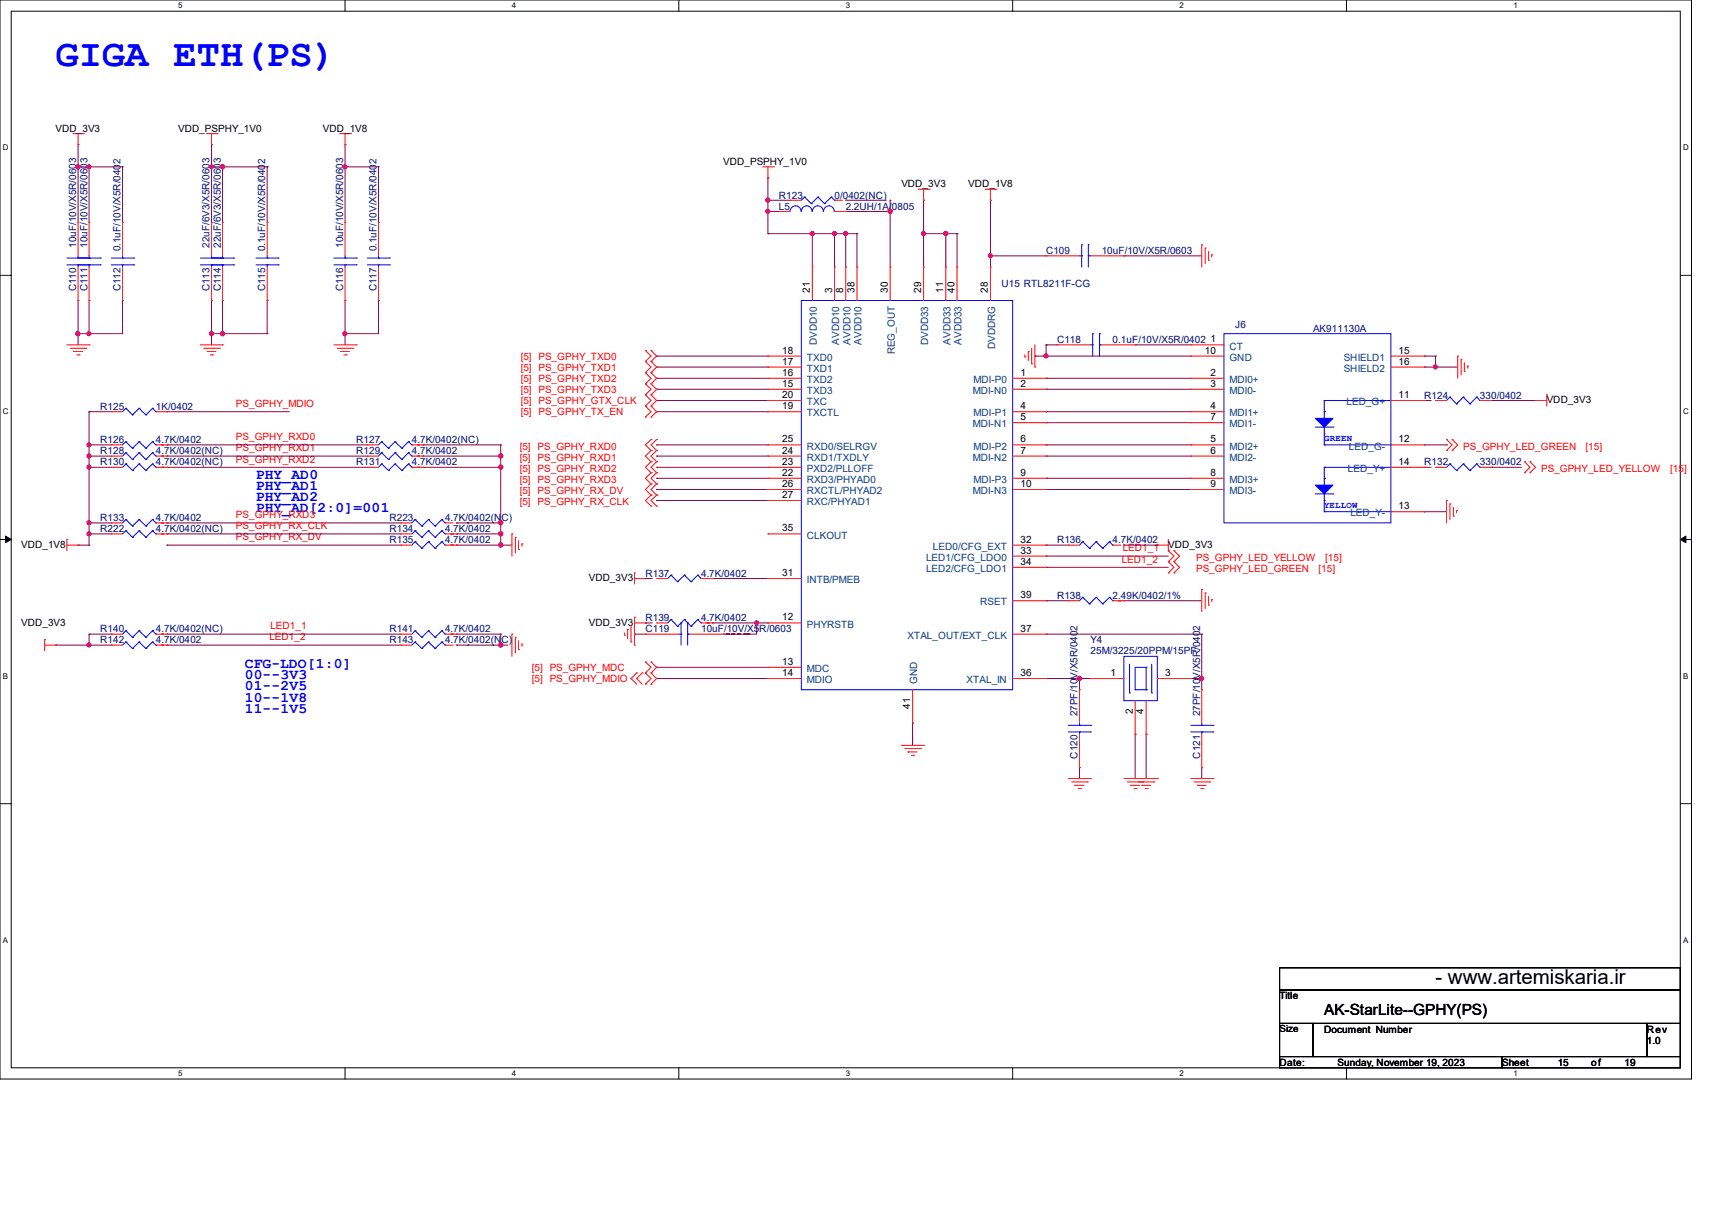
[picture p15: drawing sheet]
<svg xmlns="http://www.w3.org/2000/svg" width="297mm" height="210mm" viewBox="0 0 297 210" stroke-linecap="round" stroke-linejoin="round" font-family="sans-serif">
<defs><g id="words">
<text font-size="6.7" fill="#00f" x="9.7" y="11.4">GIGA ETH(PS)</text>
<text font-size="3.6" x="249" y="170.8">- www.artemiskaria.ir</text>
<text font-size="2.7" x="229.7" y="176.1">AK-StarLite--GPHY(PS)</text>
<g font-size="2.5" fill="#00f">
<text x="44.4" y="83.2">PHY_AD0</text>
<text x="44.4" y="85.1">PHY_AD1</text>
<text x="44.4" y="87">PHY_AD2</text>
<text x="44.4" y="88.9">PHY_AD[2:0]=001</text>
<text x="42.5" y="119.8">01--2V5</text>
<text x="42.5" y="117.9">00--3V3</text>
<text x="42.5" y="116">CFG-LDO[1:0]</text>
<text x="42.5" y="123.7">11--1V5</text>
<text x="42.5" y="121.8">10--1V8</text>
</g>
<g font-size="1.7">
<text x="9.7" y="22.9">VDD_3V3</text>
<text x="30.9" y="22.9">VDD_PSPHY_1V0</text>
<text x="56" y="22.9">VDD_1V8</text>
<text x="125.5" y="28.7">VDD_PSPHY_1V0</text>
<text x="156.4" y="32.5">VDD_3V3</text>
<text x="168" y="32.5">VDD_1V8</text>
<text x="140.5" y="50.8" transform="rotate(-90 140.5 50.8)">21</text>
<text x="144.4" y="50.8" transform="rotate(-90 144.4 50.8)">3</text>
<text x="146.3" y="50.8" transform="rotate(-90 146.3 50.8)">8</text>
<text x="148.2" y="50.8" transform="rotate(-90 148.2 50.8)">38</text>
<text x="154" y="50.8" transform="rotate(-90 154 50.8)">30</text>
<text x="159.8" y="50.8" transform="rotate(-90 159.8 50.8)">29</text>
<text x="163.7" y="50.8" transform="rotate(-90 163.7 50.8)">11</text>
<text x="165.6" y="50.8" transform="rotate(-90 165.6 50.8)">40</text>
<text x="171.4" y="50.8" transform="rotate(-90 171.4 50.8)">28</text>
<text x="210" y="59.4">1</text>
<text x="135.7" y="61.4">18</text>
<text x="135.7" y="63.3">17</text>
<text x="135.7" y="65.2">16</text>
<text x="177" y="65.2">1</text>
<text x="209" y="61.4">10</text>
<text x="210" y="65.2">2</text>
<text x="242.6" y="61.4">15</text>
<text x="242.6" y="63.3">16</text>
<text x="135.7" y="67.1">15</text>
<text x="135.7" y="71">19</text>
<text x="135.7" y="69.1">20</text>
<text x="177" y="67.1">2</text>
<text x="177" y="71">4</text>
<text x="210" y="71">4</text>
<text x="210" y="67.1">3</text>
<text x="242.6" y="69.1">11</text>
<text x="268.3" y="70">VDD_3V3</text>
<text x="135.7" y="76.8">25</text>
<text x="177" y="72.9">5</text>
<text x="177" y="76.8">6</text>
<text x="210" y="76.8">5</text>
<text x="210" y="72.9">7</text>
<text x="242.6" y="76.8">12</text>
<text x="135.7" y="78.7">24</text>
<text x="135.7" y="80.7">23</text>
<text x="135.7" y="82.6">22</text>
<text x="177" y="78.7">7</text>
<text x="177" y="82.6">9</text>
<text x="210" y="82.6">8</text>
<text x="210" y="78.7">6</text>
<text x="242.6" y="80.7">14</text>
<text x="135.7" y="84.5">26</text>
<text x="135.7" y="86.4">27</text>
<text x="177" y="84.5">10</text>
<text x="210" y="84.5">9</text>
<text x="242.6" y="88.4">13</text>
<text x="3.7" y="95">VDD_1V8</text>
<text x="135.7" y="92.2">35</text>
<text x="177" y="94.2">32</text>
<text x="202.7" y="95">VDD_3V3</text>
<text x="102.1" y="100.8">VDD_3V3</text>
<text x="135.7" y="100">31</text>
<text x="177" y="96.1">33</text>
<text x="177" y="98">34</text>
<text x="135.7" y="107.7">12</text>
<text x="177" y="103.8">39</text>
<text x="3.7" y="108.6">VDD_3V3</text>
<text x="102.1" y="108.6">VDD_3V3</text>
<text x="177" y="109.6">37</text>
<text x="135.7" y="117.3">14</text>
<text x="135.7" y="115.4">13</text>
<text x="177" y="117.3">36</text>
<text x="192.7" y="117.3">1</text>
<text x="202.1" y="117.3">3</text>
<text x="157.9" y="123" transform="rotate(-90 157.9 123)">41</text>
<text x="196.5" y="123.9" transform="rotate(-90 196.5 123.9)">2</text>
<text x="198.4" y="123.9" transform="rotate(-90 198.4 123.9)">4</text>
<text x="222" y="173.4">Title</text>
<text x="222" y="179.2">Size</text>
<text x="229.7" y="179.2">Document Number</text>
<text x="285.7" y="179.2">Rev</text>
<text x="222" y="185">Date:</text>
<text x="232.1" y="185">Sunday, November 19, 2023</text>
<text x="260.6" y="185">Sheet</text>
<text x="270.2" y="185">15</text>
<text x="276.1" y="185">of</text>
<text x="281.8" y="185">19</text>
<text x="285.7" y="181.1">1.0</text>
</g>
<g font-size="1.7" fill="#000080">
<text x="135.1" y="34.5">R123</text>
<text x="144.8" y="34.5">0/0402(NC)</text>
<text x="135.1" y="36.4">L5</text>
<text x="146.7" y="36.4">2.2UH/1A/0805</text>
<text x="13.2" y="43" transform="rotate(-90 13.2 43)">10uF/10V/X5R/0603</text>
<text x="15.2" y="43" transform="rotate(-90 15.2 43)">10uF/10V/X5R/0603</text>
<text x="20.9" y="43.6" transform="rotate(-90 20.9 43.6)">0.1uF/10V/X5R/0402</text>
<text x="36.4" y="43" transform="rotate(-90 36.4 43)">22uF/6V3/X5R/0603</text>
<text x="38.3" y="43" transform="rotate(-90 38.3 43)">22uF/6V3/X5R/0603</text>
<text x="46" y="43.6" transform="rotate(-90 46 43.6)">0.1uF/10V/X5R/0402</text>
<text x="59.5" y="43" transform="rotate(-90 59.5 43)">10uF/10V/X5R/0603</text>
<text x="65.3" y="43.6" transform="rotate(-90 65.3 43.6)">0.1uF/10V/X5R/0402</text>
<text x="181.5" y="44.1">C109</text>
<text x="191.1" y="44.1">10uF/10V/X5R/0603</text>
<text x="13.2" y="50.6" transform="rotate(-90 13.2 50.6)">C110</text>
<text x="15.2" y="50.6" transform="rotate(-90 15.2 50.6)">C111</text>
<text x="20.9" y="50.6" transform="rotate(-90 20.9 50.6)">C112</text>
<text x="36.4" y="50.6" transform="rotate(-90 36.4 50.6)">C113</text>
<text x="38.3" y="50.6" transform="rotate(-90 38.3 50.6)">C114</text>
<text x="46" y="50.6" transform="rotate(-90 46 50.6)">C115</text>
<text x="59.5" y="50.6" transform="rotate(-90 59.5 50.6)">C116</text>
<text x="65.3" y="50.6" transform="rotate(-90 65.3 50.6)">C117</text>
<text x="173.7" y="49.9">U15 RTL8211F-CG</text>
<text x="183.4" y="59.5">C118</text>
<text x="193" y="59.5">0.1uF/10V/X5R/0402</text>
<text x="214.3" y="56.9">J6</text>
<text x="227.8" y="57.6">AK911130A</text>
<text x="17.4" y="71.1">R125</text>
<text x="27" y="71.1">1K/0402</text>
<text x="247.1" y="69.2">R124</text>
<text x="256.7" y="69.2">330/0402</text>
<text x="17.4" y="76.9">R126</text>
<text x="27" y="76.9">4.7K/0402</text>
<text x="61.8" y="76.9">R127</text>
<text x="71.5" y="76.9">4.7K/0402(NC)</text>
<text x="17.4" y="80.8">R130</text>
<text x="17.4" y="78.8">R128</text>
<text x="27" y="80.8">4.7K/0402(NC)</text>
<text x="27" y="78.8">4.7K/0402(NC)</text>
<text x="61.8" y="80.8">R131</text>
<text x="61.8" y="78.8">R129</text>
<text x="71.5" y="80.8">4.7K/0402</text>
<text x="71.5" y="78.8">4.7K/0402</text>
<text x="247.1" y="80.8">R132</text>
<text x="256.7" y="80.8">330/0402</text>
<text x="17.4" y="90.4">R133</text>
<text x="17.4" y="92.4">R222</text>
<text x="27" y="90.4">4.7K/0402</text>
<text x="27" y="92.4">4.7K/0402(NC)</text>
<text x="67.6" y="94.3">R135</text>
<text x="67.6" y="92.4">R134</text>
<text x="67.6" y="90.4">R223</text>
<text x="77.2" y="94.3">4.7K/0402</text>
<text x="77.2" y="92.4">4.7K/0402</text>
<text x="77.2" y="90.4">4.7K/0402(NC)</text>
<text x="183.4" y="94.3">R136</text>
<text x="193" y="94.3">4.7K/0402</text>
<text x="112" y="100.1">R137</text>
<text x="121.6" y="100.1">4.7K/0402</text>
<text x="112" y="107.8">R139</text>
<text x="121.6" y="107.8">4.7K/0402</text>
<text x="183.4" y="103.9">R138</text>
<text x="193" y="103.9">2.49K/0402/1%</text>
<text x="17.4" y="109.7">R140</text>
<text x="17.4" y="111.7">R142</text>
<text x="27" y="109.7">4.7K/0402(NC)</text>
<text x="27" y="111.7">4.7K/0402</text>
<text x="67.6" y="111.7">R143</text>
<text x="67.6" y="109.7">R141</text>
<text x="77.2" y="111.7">4.7K/0402(NC)</text>
<text x="77.2" y="109.7">4.7K/0402</text>
<text x="112" y="109.7">C119</text>
<text x="121.6" y="109.7">10uF/10V/X5R/0603</text>
<text x="189.2" y="111.7">Y4</text>
<text x="189.2" y="113.6">25M/3225/20PPM/15PF</text>
<text x="186.9" y="124.3" transform="rotate(-90 186.9 124.3)">27PF/10V/X5R/0402</text>
<text x="208.2" y="124.3" transform="rotate(-90 208.2 124.3)">27PF/10V/X5R/0402</text>
<text x="186.9" y="131.7" transform="rotate(-90 186.9 131.7)">C120</text>
<text x="208.2" y="131.7" transform="rotate(-90 208.2 131.7)">C121</text>
</g>
<g font-size="1.7" fill="#004080">
<text x="141.7" y="59.9" transform="rotate(-90 141.7 59.9)">DVDD10</text>
<text x="145.6" y="59.8" transform="rotate(-90 145.6 59.8)">AVDD10</text>
<text x="147.5" y="59.8" transform="rotate(-90 147.5 59.8)">AVDD10</text>
<text x="149.5" y="59.8" transform="rotate(-90 149.5 59.8)">AVDD10</text>
<text x="161" y="59.9" transform="rotate(-90 161 59.9)">DVDD33</text>
<text x="164.9" y="59.8" transform="rotate(-90 164.9 59.8)">AVDD33</text>
<text x="166.8" y="59.8" transform="rotate(-90 166.8 59.8)">AVDD33</text>
<text x="140" y="62.6">TXD0</text>
<text x="140" y="64.5">TXD1</text>
<text x="155.2" y="61.5" transform="rotate(-90 155.2 61.5)">REG_OUT</text>
<text x="172.6" y="60.5" transform="rotate(-90 172.6 60.5)">DVDDRG</text>
<text x="213.3" y="60.7">CT</text>
<text x="213.3" y="62.6">GND</text>
<text x="233.1" y="62.6">SHIELD1</text>
<text x="233.1" y="64.5">SHIELD2</text>
<text x="140" y="66.5">TXD2</text>
<text x="140" y="68.4">TXD3</text>
<text x="140" y="70.3">TXC</text>
<text x="168.8" y="68.4">MDI-N0</text>
<text x="168.9" y="66.5">MDI-P0</text>
<text x="213.3" y="68.4">MDI0-</text>
<text x="213.3" y="66.5">MDI0+</text>
<text x="233.6" y="70.3">LED_G+</text>
<text x="140" y="72.3">TXCTL</text>
<text x="168.8" y="74.2">MDI-N1</text>
<text x="168.9" y="72.3">MDI-P1</text>
<text x="213.3" y="72.3">MDI1+</text>
<text x="213.3" y="74.2">MDI1-</text>
<text x="140" y="78">RXD0/SELRGV</text>
<text x="140" y="80">RXD1/TXDLY</text>
<text x="140" y="81.9">PXD2/PLLOFF</text>
<text x="140" y="83.8">RXD3/PHYAD0</text>
<text x="168.8" y="80">MDI-N2</text>
<text x="168.9" y="78">MDI-P2</text>
<text x="168.9" y="83.8">MDI-P3</text>
<text x="213.3" y="83.8">MDI3+</text>
<text x="213.3" y="80">MDI2-</text>
<text x="213.3" y="78">MDI2+</text>
<text x="233.8" y="81.9">LED_Y+</text>
<text x="234" y="78">LED_G-</text>
<text x="140" y="85.8">RXCTL/PHYAD2</text>
<text x="140" y="87.7">RXC/PHYAD1</text>
<text x="168.8" y="85.8">MDI-N3</text>
<text x="213.3" y="85.8">MDI3-</text>
<text x="234.3" y="89.6">LED_Y-</text>
<text x="140" y="93.5">CLKOUT</text>
<text x="161.8" y="95.4">LED0/CFG_EXT</text>
<text x="140" y="101.2">INTB/PMEB</text>
<text x="160.7" y="97.3">LED1/CFG_LDO0</text>
<text x="160.7" y="99.3">LED2/CFG_LDO1</text>
<text x="170" y="105.1">RSET</text>
<text x="140" y="108.9">PHYRSTB</text>
<text x="157.4" y="110.9">XTAL_OUT/EXT_CLK</text>
<text x="140" y="118.6">MDIO</text>
<text x="140" y="116.6">MDC</text>
<text x="159.1" y="118.7" transform="rotate(-90 159.1 118.7)">GND</text>
<text x="167.7" y="118.6">XTAL_IN</text>
</g>
<g font-size="1.7" fill="#f00">
<text x="90.3" y="62.4">[5] PS_GPHY_TXD0</text>
<text x="90.3" y="64.3">[5] PS_GPHY_TXD1</text>
<text x="40.9" y="70.7">PS_GPHY_MDIO</text>
<text x="90.3" y="66.3">[5] PS_GPHY_TXD2</text>
<text x="90.3" y="68.2">[5] PS_GPHY_TXD3</text>
<text x="90.3" y="70.1">[5] PS_GPHY_GTX_CLK</text>
<text x="40.9" y="76.4">PS_GPHY_RXD0</text>
<text x="90.3" y="72.1">[5] PS_GPHY_TX_EN</text>
<text x="40.9" y="80.3">PS_GPHY_RXD2</text>
<text x="40.9" y="78.4">PS_GPHY_RXD1</text>
<text x="90.2" y="81.9">[5] PS_GPHY_RXD2</text>
<text x="90.2" y="83.9">[5] PS_GPHY_RXD3</text>
<text x="90.2" y="80">[5] PS_GPHY_RXD1</text>
<text x="90.2" y="78.1">[5] PS_GPHY_RXD0</text>
<text x="253.9" y="78.1">PS_GPHY_LED_GREEN</text>
<text x="267.4" y="81.9">PS_GPHY_LED_YELLOW</text>
<text x="275.1" y="78.1">[15]</text>
<text x="289.8" y="81.9">[15]</text>
<text x="40.9" y="90">PS_GPHY_RXD3</text>
<text x="90.2" y="87.7">[5] PS_GPHY_RX_CLK</text>
<text x="90.2" y="85.8">[5] PS_GPHY_RX_DV</text>
<text x="40.9" y="93.8">PS_GPHY_RX_DV</text>
<text x="40.9" y="91.9">PS_GPHY_RX_CLK</text>
<text x="194.8" y="95.7">LED1_1</text>
<text x="194.6" y="97.7">LED1_2</text>
<text x="207.5" y="97.4">PS_GPHY_LED_YELLOW</text>
<text x="207.5" y="99.3">PS_GPHY_LED_GREEN</text>
<text x="228.8" y="99.3">[15]</text>
<text x="229.9" y="97.4">[15]</text>
<text x="46.7" y="111.2">LED1_2</text>
<text x="46.9" y="109.3">LED1_1</text>
<text x="92.3" y="118.4">[5] PS_GPHY_MDIO</text>
<text x="92.3" y="116.5">[5] PS_GPHY_MDC</text>
</g>
<g font-size="1.6" fill="#00f">
<text x="229.7" y="76.6">GREEN</text>
<text x="229.7" y="88.1">YELLOW</text>
</g>
<g font-size="1.4">
<text x="30.9" y="1.4">5</text>
<text x="88.8" y="1.4">4</text>
<text x="146.7" y="1.4">3</text>
<text x="204.6" y="1.4">2</text>
<text x="262.6" y="1.4">1</text>
<text x=".5" y="26.1">D</text>
<text x="292" y="26.1">D</text>
<text x=".5" y="71.9">C</text>
<text x="292" y="71.9">C</text>
<text x=".5" y="117.8">B</text>
<text x="292" y="117.8">B</text>
<text x=".5" y="163.6">A</text>
<text x="292" y="163.6">A</text>
<text x="30.9" y="186.8">5</text>
<text x="88.8" y="186.8">4</text>
<text x="146.7" y="186.8">3</text>
<text x="204.6" y="186.8">2</text>
<text x="262.6" y="186.8">1</text>
</g>
</g></defs>
<path d="M0 0h293.5v187.3h-293.5zM1.9 1.9h289.6v183.4h-289.6z" fill="none" stroke="#000" stroke-width=".17"/>
<g fill="#fff">
<path d="M30.9 .2h.8v1.5h-.8z"/>
<path d="M30.9 185.5h.8v1.6h-.8z"/>
</g>
<path d="M59.9 0v1.9M59.9 185.3v2" fill="none" stroke="#000" stroke-width=".17"/>
<g fill="#fff">
<path d="M88.8 .2h.8v1.5h-.8z"/>
<path d="M88.8 185.5h.8v1.6h-.8z"/>
</g>
<path d="M117.8 0v1.9M117.8 185.3v2" fill="none" stroke="#000" stroke-width=".17"/>
<g fill="#fff">
<path d="M146.7 .2h.8v1.5h-.8z"/>
<path d="M146.7 185.5h.8v1.6h-.8z"/>
</g>
<path d="M175.7 0v1.9M175.7 185.3v2" fill="none" stroke="#000" stroke-width=".17"/>
<g fill="#fff">
<path d="M204.6 .2h.8v1.5h-.8z"/>
<path d="M204.6 185.5h.8v1.6h-.8z"/>
</g>
<path d="M233.6 0v1.9M233.6 185.3v2" fill="none" stroke="#000" stroke-width=".17"/>
<g fill="#fff">
<path d="M262.6 .2h.7v1.5h-.7z"/>
<path d="M262.6 185.5h.7v1.6h-.7z"/>
<path d="M.5 24.8h1v1.6h-1z"/>
<path d="M292 24.8h1v1.6h-1z"/>
<path d="M.5 70.7h1v1.5h-1z"/>
<path d="M292 70.7h1v1.5h-1z"/>
</g>
<path d="M0 47.8h1.9M291.5 47.8h2" fill="none" stroke="#000" stroke-width=".17"/>
<g fill="#fff">
<path d="M.5 116.5h.9v1.6h-.9z"/>
<path d="M292 116.5h.9v1.6h-.9z"/>
</g>
<path d="M0 93.6h1.9M291.5 93.6h2" fill="none" stroke="#000" stroke-width=".17"/>
<path d="M1 93l.9 .6-.9 .6zM291.5 93.6l1-.6v1.2z" fill="#000" stroke="#000" stroke-width=".17"/>
<g fill="#fff">
<path d="M.5 162.4h.9v1.5h-.9z"/>
<path d="M292 162.4h.9v1.5h-.9z"/>
</g>
<path d="M0 139.5h1.9M291.5 139.5h2M222 168h69.5v3.8h-69.5zM222 171.8h69.5v5.8h-69.5zM222 177.6h5.8v5.8h-5.8zM227.8 177.6h57.9v5.8h-57.9zM285.7 177.6h5.8v5.8h-5.8zM222 183.4h38.6v1.9h-38.6zM260.6 183.4h30.9v1.9h-30.9z" fill="none" stroke="#000" stroke-width=".17"/>
<g fill="none" stroke="#800040" stroke-width=".17">
<path d="M13.5 29h.1M13.5 25.1h.1M13.5 29h7.8M13.5 25.1v13.5M15.5 29h.1M15.5 29v9.6M21.3 29h.1M21.3 29v9.6M36.7 29h.1M36.7 25.1h.1M36.7 25.1v13.5M36.7 29h9.7"/>
<path d="M38.6 29h.1M38.6 29v9.6M46.4 29h.1M46.4 29v9.6M59.9 29h.1M59.9 25.1h.1M59.9 29h5.8M59.9 25.1v13.5M65.7 29h.1M65.7 29v9.6M133.2 30.9h.1M133.2 36.7h.1"/>
<path d="M133.2 34.8h.1M133.2 30.9v9.7M133.2 36.7h1.9M133.2 34.8h3.9M146.7 36.7h.1M146.7 34.8h.1M146.7 36.7h7.7M146.7 34.8h7.1M154.4 36.7h.1M154.4 34.8h.1M154.4 34.8v11.6M160.2 34.8h.1"/>
<path d="M160.2 34.8v11.6M171.8 34.8h.1M171.8 34.8v11.6M13.5 57.9h.1M13.5 52.2h.1M13.5 52.2v7.7M15.5 52.2h.1M15.5 57.9h.1M15.5 52.2v5.7M21.3 52.2h.1M21.3 52.2v5.7h-7.8M36.7 57.9h.1"/>
<path d="M36.7 52.2h.1M36.7 57.9h9.7M36.7 52.2v7.7M38.6 52.2h.1M38.6 52.2v5.7M46.4 57.9h.1M46.4 52.2h.1M46.4 52.2v5.7M59.9 57.9h.1M59.9 52.2h.1M59.9 52.2v7.7M65.7 52.2h.1"/>
<path d="M65.7 52.2v5.7h-5.8M133.2 40.6h.1M133.2 40.6h15.5M140.9 40.6h.1M140.9 40.6v5.8M144.8 40.6h.1M144.8 40.6v5.8M146.7 40.6h.1M146.7 40.6v5.8M148.7 40.6h.1M148.7 40.6v5.8M160.2 40.6h.1"/>
<path d="M160.2 40.6h5.8M164.1 40.6h.1M164.1 40.6v5.8M166 40.6h.1M166 40.6v5.8M171.8 44.4h.1M171.8 44.4h9.7M181.5 59.9h.1M181.5 59.9v1.9M181.5 59.9h1.9M195 44.4h.1M195 44.4h13.5"/>
<path d="M196.9 59.9h.1M196.9 59.9h9.7M15.5 71.5h.1M15.5 77.2h.1M15.5 79.2h.1M15.5 71.5h3.8M15.5 77.2h3.8M15.5 79.2h3.8M15.5 71.5v23.1M29 71.5h.1M29 79.2h.1M29 77.2h.1"/>
<path d="M29 71.5h21.2M29 77.2h34.7M29 79.2h34.7M73.4 77.2h.1M73.4 79.2h.1M73.4 77.2h13.5M73.4 79.2h13.5M86.9 77.2h.1M86.9 79.2h.1M86.9 77.2v17.4M113.9 71.5h.1M113.9 61.8h.1"/>
<path d="M113.9 63.7h.1M113.9 65.7h.1M113.9 67.6h.1M113.9 69.5h.1M113.9 77.2h.1M113.9 79.2h.1M113.9 71.5h19.3M113.9 61.8h19.3M113.9 63.7h19.3M113.9 65.7h19.3M113.9 67.6h19.3M113.9 69.5h19.3"/>
<path d="M113.9 77.2h19.3M113.9 79.2h19.3M179.5 61.8h.1M179.5 61.8h27.1M181.5 71.5h.1M181.5 73.4h.1M181.5 77.2h.1M181.5 79.2h.1M181.5 67.6h.1M181.5 65.7h.1M181.5 61.8h.1M181.5 71.5h25.1"/>
<path d="M181.5 65.7h25.1M181.5 67.6h25.1M181.5 77.2h25.1M181.5 79.2h25.1M181.5 73.4h25.1M247.1 69.5h.1M247.1 63.7h.1M247.1 61.8h.1M247.1 61.8h1.9M247.1 63.7h5.8M247.1 69.5h1.2M247.1 77.2h3.9"/>
<path d="M249 61.8h.1M249 63.7h.1M249 61.8v1.9M251 77.2h.1M258.7 69.5h.1M258.7 69.5h7.7M13.5 94.6h.1M13.5 94.6h2M15.5 90.8h.1M15.5 81.1h.1M15.5 92.7h.1M15.5 94.6h.1"/>
<path d="M15.5 81.1h3.8M15.5 90.8h3.8M15.5 92.7h3.8M29 94.6h.1M29 81.1h.1M29 90.8h.1M29 92.7h.1M29 81.1h34.7M29 94.6h40.5M29 90.8h40.5M29 92.7h40.5M73.4 81.1h.1"/>
<path d="M73.4 81.1h13.5M79.2 94.6h.1M79.2 92.7h.1M79.2 90.8h.1M79.2 90.8h7.7M79.2 94.6h9.6M79.2 92.7h7.7M86.9 92.7h.1M86.9 94.6h.1M86.9 90.8h.1M113.9 81.1h.1M113.9 83h.1"/>
<path d="M113.9 86.9h.1M113.9 85h.1M113.9 81.1h19.3M113.9 83h19.3M113.9 86.9h19.3M113.9 85h19.3M181.5 96.5h.1M181.5 98.5h.1M181.5 85h.1M181.5 83h.1M181.5 94.6h.1M181.5 96.5h21.2"/>
<path d="M181.5 98.5h21.2M181.5 83h25.1M181.5 85h25.1M181.5 94.6h3.8M195 94.6h.1M195 94.6h5.9M247.1 81.1h.1M247.1 88.8h.1M247.1 81.1h1.2M247.1 88.8h3.9M258.7 81.1h.1M258.7 81.1h5.3"/>
<path d="M9.7 112h.1M9.7 112h9.6M15.5 110.1h.1M15.5 110.1h3.8M15.5 110.1v1.9M19.3 110.1h.1M19.3 112h.1M29 112h.1M29 110.1h.1M29 110.1h40.5M29 112h40.5M79.2 110.1h.1"/>
<path d="M79.2 112h.1M79.2 112h8.9M79.2 110.1h7.7M86.9 112h.1M86.9 110.1h.1M86.9 110.1v1.9M110.1 110.1h.1M110.1 110.1h1.9M112 108.1h.1M112 100.4h.1M112 108.1h1.2M112 100.4h1.2"/>
<path d="M113.9 115.8h.1M113.9 117.8h.1M113.9 117.8h19.3M113.9 115.8h19.3M123.6 100.4h.1M123.6 108.1h.1M123.6 108.1h9.6M123.6 100.4h9.6M125.5 110.1h.1M131.3 108.1h.1M131.3 108.1v2h-5.8M181.5 117.8h.1"/>
<path d="M181.5 110.1h.1M181.5 104.3h.1M181.5 117.8h7.7M181.5 110.1h27M181.5 104.3h3.8M187.3 117.8h.1M187.3 117.8v1.9M195 104.3h.1M195 104.3h13.5M206.6 117.8h.1M206.6 117.8h1.9M208.5 110.1h.1"/>
<path d="M208.5 117.8h.1M208.5 110.1v9.6M158.3 125.5h.1M158.3 125.5v3.9M187.3 133.2h.1M187.3 133.2v1.9M196.9 127.4h.1M196.9 127.4v7.7M198.8 127.4h.1M198.8 127.4v7.7M208.5 133.2h.1M208.5 133.2v1.9"/>
</g>
<g fill="#f0f" stroke="#f0f" stroke-width=".17">
<circle cx="38.6" cy="57.9" r=".38"/>
<circle cx="36.7" cy="57.9" r=".36"/>
<circle cx="38.6" cy="29" r=".38"/>
<circle cx="36.7" cy="29" r=".36"/>
<circle cx="187.2" cy="117.8" r=".38"/>
<circle cx="208.5" cy="117.8" r=".36"/>
<circle cx="13.5" cy="57.9" r=".38"/>
<circle cx="13.5" cy="29" r=".38"/>
<circle cx="15.4" cy="77.2" r=".36"/>
<circle cx="86.9" cy="94.6" r=".38"/>
<circle cx="15.4" cy="79.1" r=".36"/>
<circle cx="15.4" cy="81.1" r=".36"/>
<circle cx="86.9" cy="112" r=".38"/>
<circle cx="15.4" cy="112" r=".36"/>
<circle cx="59.8" cy="57.9" r=".36"/>
<circle cx="59.8" cy="29" r=".36"/>
<circle cx="146.7" cy="40.5" r=".36"/>
<circle cx="144.8" cy="40.5" r=".38"/>
<circle cx="140.9" cy="40.5" r=".36"/>
<circle cx="133.2" cy="34.7" r=".36"/>
<circle cx="164.1" cy="40.5" r=".38"/>
<circle cx="133.2" cy="36.7" r=".36"/>
<circle cx="154.4" cy="36.7" r=".38"/>
<circle cx="160.2" cy="40.5" r=".36"/>
<circle cx="171.8" cy="44.4" r=".36"/>
<circle cx="15.4" cy="90.7" r=".36"/>
<circle cx="86.9" cy="79.1" r=".38"/>
<circle cx="15.4" cy="57.9" r=".36"/>
<circle cx="15.4" cy="29" r=".36"/>
<circle cx="131.3" cy="108.1" r=".36"/>
<circle cx="86.9" cy="81.1" r=".38"/>
<circle cx="181.5" cy="61.8" r=".36"/>
<circle cx="249" cy="63.7" r=".36"/>
<circle cx="15.4" cy="92.6" r=".36"/>
<circle cx="86.9" cy="90.7" r=".38"/>
<circle cx="86.9" cy="92.6" r=".38"/>
</g>
<g fill="none" stroke="#f00" stroke-width=".17">
<path d="M12.6 23.2h1.9M13.5 25.1h.1M13.5 38.6h.1M13.5 23.2v1.9M13.5 38.6v5.8M14.5 23.2h.1M15.5 38.6h.1M15.5 38.6v5.8M21.3 38.6h.1M21.3 38.6v5.8M35.7 23.2h2M36.7 25.1h.1"/>
<path d="M36.7 38.6h.1M36.7 23.2v1.9M36.7 38.6v5.8M37.7 23.2h.1M38.6 38.6h.1M38.6 38.6v5.8M46.4 38.6h.1M46.4 38.6v5.8M58.9 23.2h1.9M59.9 25.1h.1M59.9 38.6h.1M59.9 23.2v1.9"/>
<path d="M59.9 38.6v5.8M60.8 23.2h.1M65.7 38.6h.1M65.7 38.6v5.8M132.2 29h2M133.2 30.9h.1M133.2 29v1.9M134.2 29h.1M135.1 36.7h2M135.1 36.7h.1M137.1 34.8h1.9M137.1 34.8h.1"/>
<path d="M144.8 34.8h1.4M144.8 36.7h1.9M146.7 36.7h.1M146.7 34.8h.1M159.3 32.9h1.9M160.2 34.8h.1M160.2 32.9v1.9M161.2 32.9h.1M170.9 32.9h1.9M171.8 34.8h.1M171.8 32.9v1.9M172.8 32.9h.1"/>
<path d="M11.6 59.9h3.9M13.5 52.2h.1M13.5 46.4v5.8M15.5 59.9h.1M15.5 52.2h.1M15.5 46.4v5.8M21.3 52.2h.1M21.3 46.4v5.8M34.8 59.9h3.8M36.7 52.2h.1M36.7 46.4v5.8M38.6 59.9h.1"/>
<path d="M38.6 52.2h.1M38.6 46.4v5.8M46.4 52.2h.1M46.4 46.4v5.8M57.9 59.9h3.9M59.9 52.2h.1M59.9 46.4v5.8M61.8 59.9h.1M65.7 52.2h.1M65.7 46.4v5.8M140.9 46.4h.1M140.9 46.4v5.8"/>
<path d="M144.8 46.4h.1M144.8 46.4v5.8M146.7 46.4h.1M146.7 46.4v5.8M148.7 46.4h.1M148.7 46.4v5.8M154.4 46.4h.1M154.4 46.4v5.8M160.2 46.4h.1M160.2 46.4v5.8M164.1 46.4h.1M164.1 46.4v5.8"/>
<path d="M166 46.4h.1M166 46.4v5.8M171.8 46.4h.1M171.8 46.4v5.8M179.5 59.9v3.8M181.5 44.4h.1M181.5 44.4h5.8M183.4 59.9h.1M183.4 59.9h5.8M189.2 44.4h5.8M191.1 59.9h5.8M195 44.4h.1"/>
<path d="M196.9 59.9h.1M206.6 59.9h.1M206.6 59.9h5.7M208.5 42.5h.1M208.5 42.5v3.9M209.1 43.1h.1M209.1 43.1v2.7M209.7 45.2h.1M209.7 43.6v1.6M210.2 44.2h.1M210.2 44.2v.4M12.2 60.5h2.7"/>
<path d="M12.7 61h.1M12.7 61h1.6M13.3 61.6h.4M13.7 61.6h.1M14.9 60.5h.1M19.3 71.5h2M19.3 71.5h.1M19.3 79.2h2M19.3 79.2h.1M19.3 77.2h2M19.3 77.2h.1M27.1 71.5h1.9"/>
<path d="M27.1 79.2h1.9M27.1 77.2h1.9M29 71.5h.1M29 79.2h.1M29 77.2h.1M35.3 60.5h2.8M35.9 61h.1M35.9 61h1.6M36.5 61.6h.4M36.9 61.6h.1M38.1 60.5h.1M58.5 60.5h2.7"/>
<path d="M59.1 61h.1M59.1 61h1.5M59.6 61.6h.5M60.1 61.6h.1M61.2 60.5h.1M63.7 77.2h2M63.7 77.2h.1M63.7 79.2h2M63.7 79.2h.1M71.5 77.2h1.9M71.5 79.2h1.9M73.4 77.2h.1"/>
<path d="M73.4 79.2h.1M112 62.7h.1M112 60.8h.1M112 64.7h.1M112 66.6h.1M112 68.5h.1M112 70.5h.1M112 72.4h.1M112 60.8l.9 1-.9 .9M112 62.7l.9 1-.9 1M112 64.7l.9 1-.9 .9M112 66.6l.9 1-.9 .9"/>
<path d="M112 68.5l.9 1-.9 1M112 70.5l.9 1-.9 .9M112.9 60.8h.1M112.9 62.7h.1M112.9 64.7h.1M112.9 66.6h.1M112.9 68.5h.1M112.9 78.2h.1M112.9 76.3h.1M112.9 70.5h.1M112.9 72.4h.1M112.9 60.8l1 1-1 .9"/>
<path d="M112.9 62.7l1 1-1 1M112.9 64.7l1 1-1 .9M112.9 66.6l1 1-1 .9M112.9 78.2l-.9 1 .9 .9M112.9 76.3l-.9 .9 .9 1M112.9 68.5l1 1-1 1M112.9 70.5l1 1-1 .9M113.9 78.2h.1M113.9 76.3h.1M113.9 78.2l-1 1 1 .9M113.9 76.3l-1 .9 1 1M133.2 77.2h.1"/>
<path d="M133.2 79.2h.1M133.2 61.8h.1M133.2 63.7h.1M133.2 65.7h.1M133.2 67.6h.1M133.2 71.5h.1M133.2 69.5h.1M133.2 69.5h5.8M133.2 77.2h5.8M133.2 79.2h5.8M133.2 65.7h5.8M133.2 67.6h5.8"/>
<path d="M133.2 71.5h5.8M133.2 61.8h5.8M133.2 63.7h5.8M175.7 77.2h5.8M175.7 79.2h5.8M175.7 65.7h5.8M175.7 67.6h5.8M175.7 71.5h5.8M175.7 73.4h5.8M177.8 62h.1M177.8 61.6v.4M178.4 61h.1"/>
<path d="M178.4 61v1.6M179 63.2h.1M179 60.5v2.7M179.5 63.7h.1M181.5 65.7h.1M181.5 67.6h.1M181.5 71.5h.1M181.5 73.4h.1M181.5 77.2h.1M181.5 79.2h.1M206.6 79.2h.1M206.6 77.2h.1"/>
<path d="M206.6 71.5h.1M206.6 73.4h.1M206.6 67.6h.1M206.6 65.7h.1M206.6 61.8h.1M206.6 77.2h5.7M206.6 79.2h5.7M206.6 65.7h5.7M206.6 67.6h5.7M206.6 71.5h5.7M206.6 73.4h5.7M206.6 61.8h5.7"/>
<path d="M241.3 69.5h5.8M241.3 77.2h5.8M241.3 61.8h5.8M241.3 63.7h5.8M247.1 69.5h.1M247.1 77.2h.1M247.1 61.8h.1M247.1 63.7h.1M249 69.5h2M249 69.5h.1M251 76.3h.1M251 78.2h.1"/>
<path d="M251 76.3l.9 .9-.9 1M251.9 76.3h.1M251.9 78.2h.1M251.9 76.3l1 .9-1 1M252.9 61.8h.1M252.9 61.8v3.9M253.5 62.4h.1M253.5 62.4v2.7M254 64.5h.1M254 62.9v1.6M254.6 63.5h.1M254.6 63.5v.4"/>
<path d="M256.8 69.5h1.9M258.7 69.5h.1M266.4 69.5h.1M266.4 69.5h2M268.4 68.5h.1M268.4 68.5v2M11.6 93.6h.1M11.6 94.6h1.9M11.6 93.6v2M13.5 94.6h.1M19.3 90.8h2M19.3 90.8h.1"/>
<path d="M19.3 92.7h2M19.3 92.7h.1M19.3 81.1h2M19.3 81.1h.1M27.1 90.8h1.9M27.1 92.7h1.9M27.1 81.1h1.9M29 90.8h.1M29 92.7h.1M29 81.1h.1M63.7 81.1h2M63.7 81.1h.1"/>
<path d="M69.5 94.6h2M69.5 94.6h.1M69.5 92.7h2M69.5 92.7h.1M69.5 90.8h2M69.5 90.8h.1M71.5 81.1h1.9M73.4 81.1h.1M77.2 94.6h2M77.2 92.7h2M77.2 90.8h1.5M79.2 94.6h.1"/>
<path d="M79.2 92.7h.1M79.2 90.8h.1M88.8 92.7h.1M88.8 92.7v3.8M89.4 93.3h.1M89.4 93.3v2.7M90 95.4h.1M90 93.9v1.5M90.6 94.4h.1M90.6 94.4v.4M110.1 99.4h.1M110.1 99.4v1.9"/>
<path d="M112.9 80.1h.1M112.9 82h.1M112.9 84h.1M112.9 85.9h.1M112.9 87.8h.1M112.9 80.1l-.9 1 .9 .9M112.9 82l-.9 1 .9 1M112.9 85.9l-.9 1 .9 .9M112.9 84l-.9 1 .9 .9M113.9 80.1h.1M113.9 82h.1M113.9 84h.1"/>
<path d="M113.9 85.9h.1M113.9 87.8h.1M113.9 80.1l-1 1 1 .9M113.9 82l-1 1 1 1M113.9 85.9l-1 1 1 .9M113.9 84l-1 1 1 .9M133.2 81.1h.1M133.2 83h.1M133.2 85h.1M133.2 86.9h.1M133.2 92.7h.1M133.2 81.1h5.8"/>
<path d="M133.2 83h5.8M133.2 85h5.8M133.2 86.9h5.8M133.2 92.7h5.8M175.7 94.6h5.8M175.7 83h5.8M175.7 85h5.8M175.7 96.5h5.8M175.7 98.5h5.8M181.5 83h.1M181.5 85h.1M181.5 94.6h.1"/>
<path d="M181.5 96.5h.1M181.5 98.5h.1M185.3 94.6h2M185.3 94.6h.1M193 94.6h1.5M195 94.6h.1M200.8 94.6h.1M200.8 94.6h1.9M202.7 95.6h.1M202.7 97.5h.1M202.7 99.4h.1M202.7 93.6v2"/>
<path d="M202.7 95.6l1 .9-1 1M202.7 97.5l1 1-1 .9M203.7 95.6h.1M203.7 97.5h.1M203.7 99.4h.1M203.7 95.6l.9 .9-.9 1M203.7 97.5l.9 1-.9 .9M206.6 85h.1M206.6 83h.1M206.6 83h5.7M206.6 85h5.7M241.3 81.1h5.8"/>
<path d="M241.3 88.8h5.8M247.1 81.1h.1M247.1 88.8h.1M249 81.1h2M249 81.1h.1M251 86.9h.1M251 86.9v3.9M251.5 87.5h.1M251.5 87.5v2.7M252.1 89.6h.1M252.1 88.1v1.5M252.7 88.6h.1"/>
<path d="M252.7 88.6v.4M256.8 81.1h1.9M258.7 81.1h.1M264.5 80.1h.1M264.5 82h.1M264.5 80.1l.9 1-.9 .9M265.4 80.1h.1M265.4 82h.1M265.4 80.1l1 1-1 .9M7.7 111h.1M7.7 112h2M7.7 111v1.9"/>
<path d="M9.7 112h.1M19.3 110.1h2M19.3 110.1h.1M19.3 112h2M19.3 112h.1M27.1 110.1h1.9M27.1 112h1.9M29 110.1h.1M29 112h.1M69.5 112h2M69.5 112h.1M69.5 110.1h2"/>
<path d="M69.5 110.1h.1M77.2 112h1.5M77.2 110.1h2M79.2 112h.1M79.2 110.1h.1M88.8 110.1h.1M88.8 110.1v3.8M89.4 110.6h.1M89.4 110.6v2.7M90 112.7h.1M90 111.2v1.5M90.6 111.8h.1"/>
<path d="M90.6 111.8v.4M108.3 110.2h.1M108.3 109.9v.3M108.9 109.3h.1M108.9 109.3v1.5M109.5 111.4h.1M109.5 117.8h.1M109.5 108.7v2.7M109.5 117.8l.9 .9M110.1 112h.1M110.1 107.1h.1M110.1 107.1v4.9"/>
<path d="M110.1 108.1h1.9M110.1 100.4h1.9M110.4 117.8h.1M110.4 116.8h.1M110.4 117.8l1 .9M110.4 116.8l-.9 1M111.4 116.8h.1M111.4 116.8l-1 1M112 108.1h.1M112 100.4h.1M112 118.7h.1M112 116.8h.1"/>
<path d="M112 114.9h.1M112 110.1h.1M112 116.8l.9 1-.9 .9M112 114.9l.9 .9-.9 1M112 110.1h5.8M112.9 116.8h.1M112.9 118.7h.1M112.9 114.9h.1M112.9 116.8l1 1-1 .9M112.9 114.9l1 .9-1 1M113.9 100.4h1.9M113.9 100.4h.1"/>
<path d="M113.9 108.1h1.9M113.9 108.1h.1M119.7 110.1h5.8M121.6 100.4h2M121.6 108.1h2M123.6 100.4h.1M123.6 108.1h.1M125.5 110.1h.1M133.2 117.8h.1M133.2 115.8h.1M133.2 100.4h.1M133.2 108.1h.1"/>
<path d="M133.2 108.1h5.8M133.2 100.4h5.8M133.2 117.8h5.8M133.2 115.8h5.8M158.3 119.7v5.8M175.7 117.8h5.8M175.7 110.1h5.8M175.7 104.3h5.8M181.5 117.8h.1M181.5 110.1h.1M181.5 104.3h.1M185.3 104.3h2"/>
<path d="M185.3 104.3h.1M187.3 119.7h.1M187.3 119.7v5.8M189.2 117.8h.1M189.2 117.8h5.8M193 104.3h2M195 104.3h.1M200.8 117.8h5.8M206.6 117.8h.1M208.5 102.3h.1M208.5 119.7h.1M208.5 102.3v3.9"/>
<path d="M208.5 119.7v5.8M209.1 102.9h.1M209.1 102.9v2.7M209.7 105h.1M209.7 103.5v1.5M210.2 104.1h.1M210.2 104.1v.3M156.4 129.4h3.8M157 129.9h2.7M157.5 130.5h.1M157.5 130.5h1.6M158.1 131.1h.4"/>
<path d="M158.3 125.5h.1M158.5 131.1h.1M159.7 129.9h.1M160.2 129.4h.1M185.3 135.1h3.9M185.9 135.7h2.7M186.5 136.3h.1M186.5 136.3h1.5M187.1 136.9h.4M187.3 133.2h.1M187.3 127.4v5.8M187.5 136.9h.1"/>
<path d="M188.6 135.7h.1M189.2 135.1h.1M195 135.1h5.8M195.6 135.7h4.6M196.1 136.3h.1M196.1 136.3h1.6M196.7 136.9h.4M196.9 127.4h.1M196.9 121.6v5.8M197.1 136.9h.1M198.1 136.3h.1M198.1 136.3h1.5"/>
<path d="M198.3 135.7h.1M198.7 136.9h.4M198.8 135.1h.1M198.8 127.4h.1M198.8 121.6v5.8M199.1 136.9h.1M200.2 135.7h.1M200.8 135.1h.1M206.6 135.1h3.8M207.1 135.7h2.7M207.7 136.3h.1M207.7 136.3h1.6"/>
<path d="M208.3 136.9h.4M208.5 133.2h.1M208.5 127.4v5.8M208.7 136.9h.1M209.8 135.7h.1M210.4 135.1h.1"/>
</g>
<g fill="none" stroke="#00f" stroke-width=".17">
<path d="M137.1 36.7a.95 .95 0 0 1 .9-1 .95 .95 0 0 1 1 1M139 36.7a.93 .93 0 0 1 1-1 .93 .93 0 0 1 .9 1M139.6 34.2h.1M139.6 34.2l-.6 .6M139.6 34.2l1.2 1.1M140.8 35.3h.1M140.9 36.7a.95 .95 0 0 1 1-1 .95 .95 0 0 1 .9 1M141.9 34.2h.1M141.9 34.2l-1.1 1.1M141.9 34.2l1.1 1.1M142.9 36.7a.93 .93 0 0 1 .9-1 .93 .93 0 0 1 .9 1M143 35.3h.1"/>
<path d="M144.2 34.2h.1M144.2 34.2l-1.2 1.1M144.2 34.2l.6 .6M144.8 34.8h.1M11.6 46h5.8M11.6 44.8h5.8M13.5 46h.1M13.5 44.8h.1M13.5 44.4v.4M13.5 46v.4M15.5 46h.1M15.5 44.8h.1"/>
<path d="M15.5 44.4v.4M15.5 46v.4M17.4 46h.1M17.4 44.8h.1M19.3 46h3.9M19.3 44.8h3.9M21.3 46h.1M21.3 44.8h.1M21.3 44.4v.4M21.3 46v.4M23.2 46h.1M23.2 44.8h.1"/>
<path d="M34.8 46h5.8M34.8 44.8h5.8M36.7 46h.1M36.7 44.8h.1M36.7 44.4v.4M36.7 46v.4M38.6 46h.1M38.6 44.8h.1M38.6 44.4v.4M38.6 46v.4M40.6 46h.1M40.6 44.8h.1"/>
<path d="M44.4 46h3.9M44.4 44.8h3.9M46.4 46h.1M46.4 44.8h.1M46.4 44.4v.4M46.4 46v.4M48.3 46h.1M48.3 44.8h.1M57.9 46h3.9M57.9 44.8h3.9M59.9 46h.1M59.9 44.8h.1"/>
<path d="M59.9 44.4v.4M59.9 46v.4M61.8 46h.1M61.8 44.8h.1M63.7 46h3.9M63.7 44.8h3.9M65.7 46h.1M65.7 44.8h.1M65.7 44.4v.4M65.7 46v.4M67.6 46h.1M67.6 44.8h.1"/>
<path d="M139 52.2h36.7v67.5h-36.7zM187.3 44.4h.4M187.7 42.5h.1M187.7 44.4h.1M187.7 42.5v3.9M188.8 42.5h.1M188.8 44.4h.1M188.8 42.5v3.9M188.8 44.4h.4M189.2 59.9h.4M189.6 57.9h.1M189.6 59.9h.1"/>
<path d="M189.6 57.9v3.9M190.8 57.9h.1M190.8 59.9h.1M190.8 57.9v3.9M190.8 59.9h.3M212.3 57.9h29v32.9h-29zM21.8 70.9h.1M21.8 78.6h.1M21.8 76.7h.1M21.8 70.9l-.5 .6M21.8 70.9l1.2 1.1M21.8 78.6l-.5 .6"/>
<path d="M21.8 78.6l1.2 1.2M21.8 76.7l-.5 .5M21.8 76.7l1.2 1.1M23 72h.1M23 79.8h.1M23 77.8h.1M24.1 70.9h.1M24.1 78.6h.1M24.1 76.7h.1M24.1 70.9l-1.1 1.1M24.1 70.9l1.2 1.1M24.1 78.6l-1.1 1.2"/>
<path d="M24.1 78.6l1.2 1.2M24.1 76.7l-1.1 1.1M24.1 76.7l1.2 1.1M25.3 72h.1M25.3 79.8h.1M25.3 77.8h.1M26.5 70.9h.1M26.5 78.6h.1M26.5 76.7h.1M26.5 70.9l-1.2 1.1M26.5 70.9l.6 .6M26.5 78.6l-1.2 1.2"/>
<path d="M26.5 78.6l.6 .6M26.5 76.7l-1.2 1.1M26.5 76.7l.6 .5M27.1 71.5h.1M27.1 79.2h.1M27.1 77.2h.1M66.2 76.7h.1M66.2 78.6h.1M66.2 76.7l-.5 .5M66.2 76.7l1.2 1.1M66.2 78.6l-.5 .6M66.2 78.6l1.2 1.2"/>
<path d="M67.4 77.8h.1M67.4 79.8h.1M68.5 76.7h.1M68.5 78.6h.1M68.5 76.7l-1.1 1.1M68.5 76.7l1.2 1.1M68.5 78.6l-1.1 1.2M68.5 78.6l1.2 1.2M69.7 77.8h.1M69.7 79.8h.1M70.9 76.7h.1M70.9 78.6h.1"/>
<path d="M70.9 76.7l-1.2 1.1M70.9 76.7l.6 .5M70.9 78.6l-1.2 1.2M70.9 78.6l.6 .6M71.5 77.2h.1M71.5 79.2h.1M228.2 74.1h3.1M229.7 69.5h.1M229.7 77.2h.1M229.7 71.5h.1M229.7 75.3h.1M229.7 69.5h11.6"/>
<path d="M229.7 69.5v3.1M229.7 74.1v3.1M229.7 77.2h11.6M231.3 74.1h.1M241.3 77.2h.1M251.5 68.9h.1M251.5 68.9l-.5 .6M251.5 68.9l1.2 1.2M252.7 70.1h.1M253.9 68.9h.1M253.9 68.9l-1.2 1.2M253.9 68.9l1.1 1.2"/>
<path d="M255 70.1h.1M256.2 68.9h.1M256.2 68.9l-1.2 1.2M256.2 68.9l.6 .6M256.8 69.5h.1M21.8 90.2h.1M21.8 92.1h.1M21.8 80.5h.1M21.8 90.2l-.5 .6M21.8 90.2l1.2 1.1M21.8 92.1l-.5 .6M21.8 92.1l1.2 1.2"/>
<path d="M21.8 80.5l-.5 .6M21.8 80.5l1.2 1.2M23 91.3h.1M23 93.3h.1M23 81.7h.1M24.1 90.2h.1M24.1 92.1h.1M24.1 80.5h.1M24.1 90.2l-1.1 1.1M24.1 90.2l1.2 1.1M24.1 92.1l-1.1 1.2M24.1 92.1l1.2 1.2"/>
<path d="M24.1 80.5l-1.1 1.2M24.1 80.5l1.2 1.2M25.3 91.3h.1M25.3 93.3h.1M25.3 81.7h.1M26.5 90.2h.1M26.5 92.1h.1M26.5 80.5h.1M26.5 90.2l-1.2 1.1M26.5 90.2l.6 .6M26.5 92.1l-1.2 1.2M26.5 92.1l.6 .6"/>
<path d="M26.5 80.5l-1.2 1.2M26.5 80.5l.6 .6M27.1 90.8h.1M27.1 92.7h.1M27.1 81.1h.1M66.2 80.5h.1M66.2 80.5l-.5 .6M66.2 80.5l1.2 1.2M67.4 81.7h.1M68.5 80.5h.1M68.5 80.5l-1.1 1.2M68.5 80.5l1.2 1.2"/>
<path d="M69.7 81.7h.1M70.9 80.5h.1M70.9 80.5l-1.2 1.2M70.9 80.5l.6 .6M71.5 81.1h.1M72 94h.1M72 92.1h.1M72 90.2h.1M72 94l-.5 .6M72 94l1.2 1.2M72 92.1l-.5 .6M72 92.1l1.2 1.2"/>
<path d="M72 90.2l-.5 .6M72 90.2l1.2 1.1M73.2 95.2h.1M73.2 93.3h.1M73.2 91.3h.1M74.3 94h.1M74.3 92.1h.1M74.3 90.2h.1M74.3 94l-1.1 1.2M74.3 94l1.2 1.2M74.3 92.1l-1.1 1.2M74.3 92.1l1.2 1.2"/>
<path d="M74.3 90.2l-1.1 1.1M74.3 90.2l1.2 1.1M75.5 95.2h.1M75.5 93.3h.1M75.5 91.3h.1M76.7 94h.1M76.7 92.1h.1M76.7 90.2h.1M76.7 94l-1.2 1.2M76.7 94l.5 .6M76.7 92.1l-1.2 1.2M76.7 92.1l.5 .6"/>
<path d="M76.7 90.2l-1.2 1.1M76.7 90.2l.5 .6M77.2 94.6h.1M77.2 92.7h.1M77.2 90.8h.1M116.4 99.8h.1M116.4 99.8l-.6 .6M116.4 99.8l1.2 1.2M118.7 99.8h.1M118.7 99.8l-1.1 1.2M118.7 99.8l1.2 1.2M121.1 99.8h.1"/>
<path d="M121.1 99.8l-1.2 1.2M121.1 99.8l.5 .6M187.8 94h.1M187.8 94l-.5 .6M187.8 94l1.2 1.2M189 95.2h.1M190.2 94h.1M190.2 94l-1.2 1.2M190.2 94l1.1 1.2M191.3 95.2h.1M192.5 94h.1M192.5 94l-1.2 1.2"/>
<path d="M192.5 94l.5 .6M193 94.6h.1M228.2 85.7h3.1M229.7 83h.1M229.7 88.8h.1M229.7 81.1h.1M229.7 86.9h.1M229.7 81.1v3.1M229.7 85.7v3.1M229.7 88.8h11.6M229.7 81.1h11.6M231.3 85.7h.1"/>
<path d="M241.3 88.8h.1M251.5 80.5h.1M251.5 80.5l-.5 .6M251.5 80.5l1.2 1.2M252.7 81.7h.1M253.9 80.5h.1M253.9 80.5l-1.2 1.2M253.9 80.5l1.1 1.2M255 81.7h.1M256.2 80.5h.1M256.2 80.5l-1.2 1.2M256.2 80.5l.6 .6"/>
<path d="M256.8 81.1h.1M21.8 109.5h.1M21.8 111.4h.1M21.8 109.5l-.5 .6M21.8 109.5l1.2 1.1M21.8 111.4l-.5 .6M21.8 111.4l1.2 1.2M23 110.6h.1M23 112.6h.1M24.1 109.5h.1M24.1 111.4h.1M24.1 109.5l-1.1 1.1"/>
<path d="M24.1 109.5l1.2 1.1M24.1 111.4l-1.1 1.2M24.1 111.4l1.2 1.2M25.3 110.6h.1M25.3 112.6h.1M26.5 109.5h.1M26.5 111.4h.1M26.5 109.5l-1.2 1.1M26.5 109.5l.6 .6M26.5 111.4l-1.2 1.2M26.5 111.4l.6 .6M27.1 110.1h.1"/>
<path d="M27.1 112h.1M72 111.4h.1M72 109.5h.1M72 111.4l-.5 .6M72 111.4l1.2 1.2M72 109.5l-.5 .6M72 109.5l1.2 1.1M73.2 112.6h.1M73.2 110.6h.1M74.3 111.4h.1M74.3 109.5h.1M74.3 111.4l-1.1 1.2"/>
<path d="M74.3 111.4l1.2 1.2M74.3 109.5l-1.1 1.1M74.3 109.5l1.2 1.1M75.5 112.6h.1M75.5 110.6h.1M76.7 111.4h.1M76.7 109.5h.1M76.7 111.4l-1.2 1.2M76.7 111.4l.5 .6M76.7 109.5l-1.2 1.1M76.7 109.5l.5 .6M77.2 112h.1"/>
<path d="M77.2 110.1h.1M116.4 107.5h.1M116.4 107.5l-.6 .6M116.4 107.5l1.2 1.2M117.6 101h.1M117.6 108.7h.1M117.8 110.1h.4M118.2 108.1h.1M118.2 110.1h.1M118.2 108.1v3.9M118.7 107.5h.1M118.7 107.5l-1.1 1.2"/>
<path d="M118.7 107.5l1.2 1.2M119.3 108.1h.1M119.3 110.1h.1M119.3 108.1v3.9M119.3 110.1h.4M119.9 101h.1M119.9 108.7h.1M121.1 107.5h.1M121.1 107.5l-1.2 1.2M121.1 107.5l.5 .6M121.6 100.4h.1M121.6 108.1h.1"/>
<path d="M187.8 103.7h.1M187.8 103.7l-.5 .6M187.8 103.7l1.2 1.1M189 104.8h.1M190.2 103.7h.1M190.2 103.7l-1.2 1.1M190.2 103.7l1.1 1.1M191.3 104.8h.1M192.5 103.7h.1M192.5 103.7l-1.2 1.1M192.5 103.7l.5 .6M193 104.3h.1"/>
<path d="M195 113.9h5.8v7.7h-5.8zM196 115.3v5M196.9 119.7h.1M196.9 119.7h1.9M198.8 115.8h.1M198.8 119.7h.1M198.8 115.8h-1.9v3.9M198.8 115.8v3.9M199.8 115.3v5M185.3 127h3.9M185.3 125.9h3.9M187.3 127h.1"/>
<path d="M187.3 125.9h.1M187.3 125.5v.4M187.3 127v.4M189.2 127h.1M189.2 125.9h.1M196 120.3h.1M199.8 120.3h.1M206.6 127h3.8M206.6 125.9h3.8M208.5 127h.1M208.5 125.9h.1M208.5 125.5v.4"/>
<path d="M208.5 127v.4M210.4 127h.1M210.4 125.9h.1"/>
</g>
<g fill="#00f" stroke="#00f" stroke-width=".17">
<path d="M228.2 72.6h3.1l-1.6 1.5z"/>
<path d="M228.2 84.2h3.1l-1.6 1.5z"/>
</g>
<use href="#words"/>
</svg>
